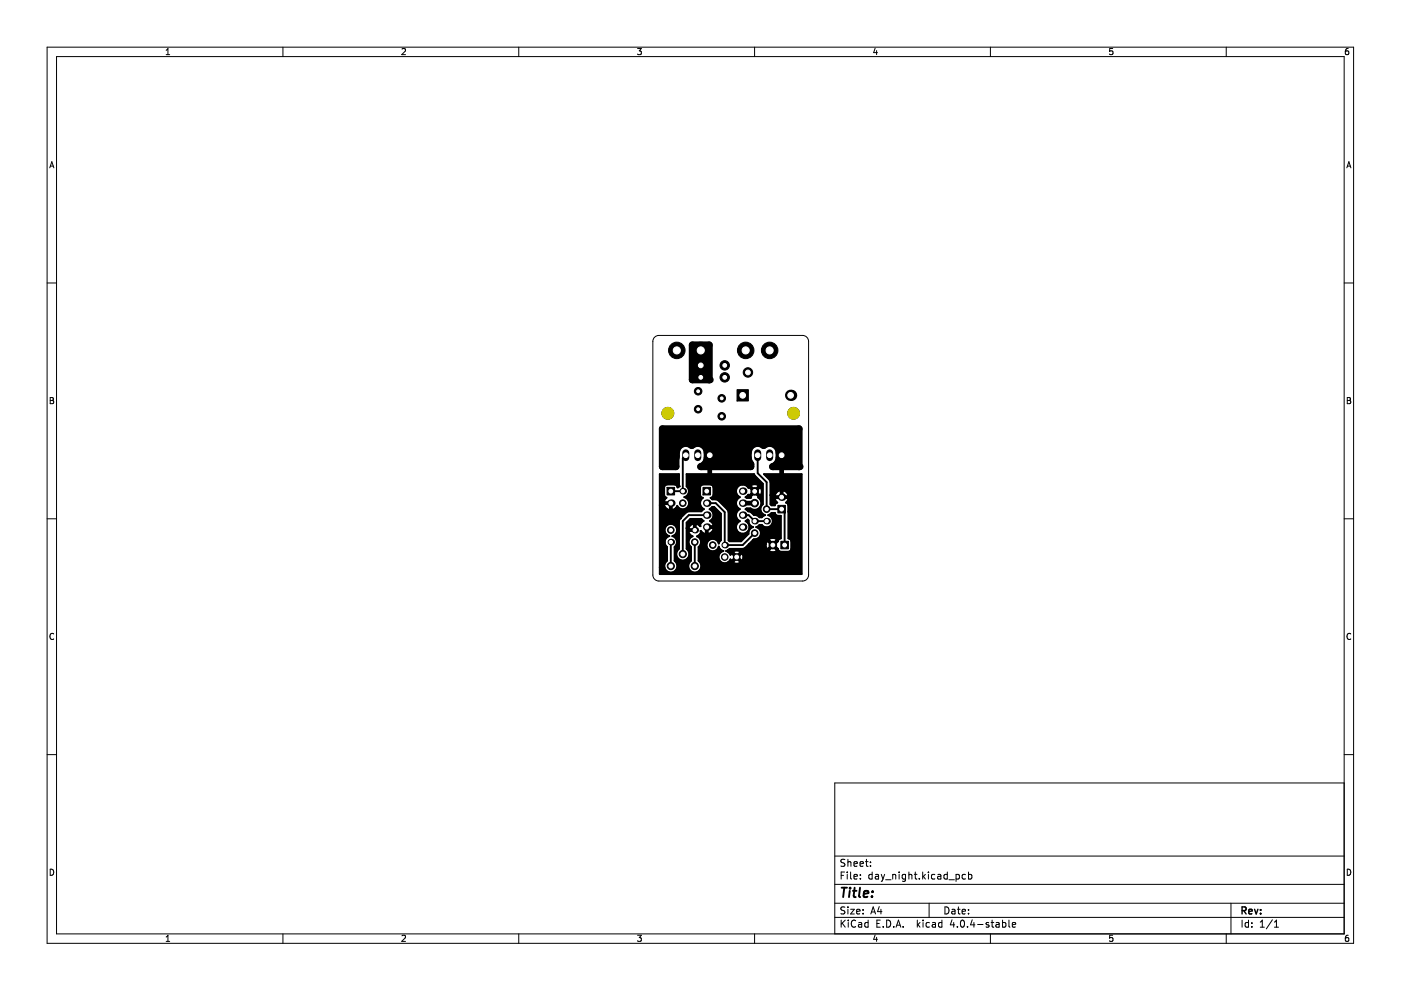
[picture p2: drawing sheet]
<svg xmlns="http://www.w3.org/2000/svg" width="297mm" height="210mm" viewBox="0 0 297 210" stroke-linecap="round" stroke-linejoin="round" font-family="sans-serif">
<g fill="none" stroke="#000" stroke-width=".21">
<path d="M10 10h277v190h-277zM12 12h273v186h-273zM35.2 11.6h.8M35.2 10.7l.4-.4v1.3M60 10v2M85.2 10.4l.5-.1 .3 .4-.8 .9h.8M110 10v2M135.2 10.3h.8l-.5 .5 .4 .1v.6l-.2 .1-.5-.1M160 10v2M185.5 10.2l-.3 1h.8M185.9 10.7v.9M210 10v2"/>
<path d="M235.9 10.3h-.6l-.1 .6 .7-.1v.7l-.2 .1-.5-.1M260 10v2M285.9 10.3l-.4 .1-.2 .2-.1 .7 .3 .3 .4-.1v-.7h-.4l-.3 .2M10.6 35.6l.4-1.3 .4 1.3M10.7 35.2h.6M285.6 35.6l.4-1.3 .4 1.3M285.7 35.2h.6M10 60h2M138.9 71.4l.8-.3h30.5a1.27 1.27 0 0 1 1.2 1.3v49.5a1.27 1.27 0 0 1-1.2 1.3h-30.5a1.27 1.27 0 0 1-1.3-1.3v-49.5l.1-.4zM285 60h2M10.6 84.3h.5l.2 .2-.2 .4 .2 .1 .1 .3-.3 .3h-.5zM10.6 84.9h.5"/>
<path d="M285.6 84.3h.5l.2 .2-.2 .4 .2 .1 .1 .3-.3 .3h-.5zM285.6 84.9h.5M10 110h2M285 110h2M11.4 134.4a.58 .58 0 0 0-.8 .5 .58 .58 0 0 0 .8 .6M286.4 134.4a.58 .58 0 0 0-.8 .5 .58 .58 0 0 0 .8 .6M10 160h2M285 166h-108v32M285 160h2M10.6 184.3a.66 .66 0 0 1 .8 .6 .66 .66 0 0 1-.8 .7zM35.2 198.7l.4-.4v1.3M35.2 199.6h.8"/>
<path d="M60 198v2M85.2 198.4l.5-.1 .3 .4-.8 .9h.8M110 198v2M135.2 198.3h.8l-.5 .5 .4 .1v.6l-.2 .1-.5-.1M160 198v2M177 194.5h108M177 191.5h108M177 187.5h108M177 181.5h108M178.3 195.1v1.5M178.3 185.6h.5M178.6 195.7l.6 .9"/>
<path d="M179.1 184.9h-.8v1.5M179.1 192.4l-.5-.1-.3 .1v.5l.7 .2 .1 .4-.3 .3-.5-.1M179.1 182.3l-.5-.1-.3 .1v.5l.7 .2 .1 .4-.3 .3-.5-.1M179.2 195.1l-.9 .8M179.6 184.9v.1M179.6 185.4v1M179.8 182.2v1.5M179.8 192.3v.1M179.8 192.8v1M179.8 182.8l.2-.1 .3 .1 .1 .9M179.8 195.1v.1M179.8 195.6v1"/>
<path d="M180.3 192.8h.8l-.8 1h.8M180.3 184.9v1.3l.3 .2M181.1 185.9l.7-.2-.1-.2-.4-.1-.2 .2v.7h.6M181.1 183.2l.7-.2-.1-.2-.4-.1-.2 .2v.7h.6M181.4 195.2a.71 .71 0 0 0-1 .5 .71 .71 0 0 0 .7 .9l.3-.2M181.6 193.3l.7-.2v-.2l-.5-.1-.2 .2 .1 .7h.6M182.1 195.7h.5l.1 .9M182.3 183.2l.8-.2-.1-.2-.4-.1-.3 .2 .1 .7h.6M182.4 186.2v.2M182.4 185.5v.1M182.7 195.9l-.5 .1-.2 .2 .2 .4 .5-.1M183 193.6v.2"/>
<path d="M183 192.9v.1M183.5 182.7h.6M183.7 182.2v1.3l.4 .2M184.1 195.7l-.5-.1-.3 .3 .2 .6h.6M184.1 195.1v1.5M184.6 183.5v.2M184.6 182.8v.1M184.6 193.8l.5-1.5 .5 1.5M184.8 193.4h.7M184.9 185.5l-.4-.1-.3 .3 .1 .6h.6M184.9 184.9v1.5M185.5 198.2l-.3 1h.8"/>
<path d="M185.6 185.5h.6l.1 .9M185.9 198.7v.9M185.9 195.8h.5M186.3 185.7l-.5 .1-.2 .2 .2 .4 .5-.1M186.4 192.2l-.3 1.1h.9M186.6 195.1h-.7v1.5h.7M186.8 192.8v1M186.8 185.4l.4 1M187.2 186.4l-.4 .5M187.3 196.4v.2M187.6 185.4l-.4 1M187.8 186.5h1.1"/>
<path d="M188 195.1a.76 .76 0 0 1 .9 .7 .76 .76 0 0 1-.9 .8zM189.3 185.5l.2-.1 .3 .1 .1 .9M189.3 185.4v1M189.5 196.4v.2M190 196.6l.5-1.5 .5 1.5M190.1 196.2h.7M190.6 184.9v.1M190.6 185.4v1M191.5 196.4v.2M192 185.5l-.4-.1-.3 .3 .1 .6h.6M192 185.4v1.2l-.3 .3-.4-.1M192.7 185.5l.2-.1 .4 .1v.9"/>
<path d="M192.7 184.9v1.5M193.8 185.4h.6M194.1 184.9v1.3l.3 .2M194.5 195.1v1.5M194.6 196l.5 .6M194.9 186.2v.2M195.1 195.6l-.6 .6M195.6 184.9v1.5M195.7 195.1v.1M195.7 195.6v1M195.8 185.8l.4 .6M196.2 185.4l-.6 .6"/>
<path d="M196.8 184.9v.1M196.8 185.4v1M197 191.5v3M197.1 195.7l-.5-.1-.3 .3 .2 .6h.6M197.7 195.7h.6v.9M198.2 185.5l-.4-.1-.3 .3 .1 .6h.6M198.3 195.9l-.5 .1-.2 .2 .2 .4 .5-.1M198.8 185.5h.6l.1 .9M199.5 185.7l-.5 .1-.2 .2 .2 .4 .5-.1M199.7 195.7l-.4-.1-.3 .3 .1 .6h.6M199.7 195.1v1.5M200.3 192.3a.76 .76 0 0 1 .9 .7 .76 .76 0 0 1-.9 .8z"/>
<path d="M200.8 185.5l-.4-.1-.3 .3 .2 .6h.5M200.8 184.9v1.5M201.2 186.5h1.1M201.8 192.9h.6l.1 .9M201.8 195l-.3 1.1h.9M202.2 195.6v1M202.5 193.1l-.5 .1-.2 .2 .2 .4 .5-.1M202.7 185.5l.4-.1 .3 .3-.1 .6h-.6M202.7 185.4v1.5M203 192.8h.6M203 196.4v.2M203.2 192.3v1.3l.4 .2"/>
<path d="M203.8 195.2l.2-.1a.8 .8 0 0 1 .5 .7 .8 .8 0 0 1-.5 .8l-.4-.6zM204 193.3l.7-.2-.1-.2-.4-.1-.2 .2 .1 .7h.5M204.7 185.5l-.4-.1-.3 .3 .1 .6h.6M205.1 196.4v.2M205.3 193.6v.2M205.3 184.9v1.5M205.3 192.9v.1M205.3 185.5l.5-.1 .3 .3-.2 .6h-.6M206.1 195l-.3 1.1h.9M206.5 195.6v1M207.3 196h1.1M209.6 195.7l-.3-.1-.2 .2v.2l.5 .2v.3h-.5"/>
<path d="M210 198v2M210.1 195.6h.6M210.3 195.1v1.3l.4 .2M211.2 195.7h.6v.9M211.8 195.9l-.5 .1-.2 .2 .2 .4 .5-.1M212.6 195.7l.4-.1 .3 .3-.2 .6h-.5M212.6 195.1v1.5M213.9 195.1v1.3l.2 .2M214.6 196.1l.7-.2v-.2l-.5-.1-.2 .2 .1 .7h.6M235.9 198.3h-.6l-.1 .6h.7v.6l-.2 .1-.5-.1M260 198v2M261 191.5v6.5"/>
<path d="M263.3 195.1v1.5M264.7 195.7l-.4-.1-.3 .3 .1 .6h.6M264.7 195.1v1.5M265.4 196.4v.2M265.4 195.7v.1M267.2 196.6h.9M267.2 195.5l.4-.4v1.5M269.8 195l-1.3 1.9M270.2 196.6h.9M270.2 195.5l.4-.4v1.5M285.6 184.3a.66 .66 0 0 1 .8 .6 .66 .66 0 0 1-.8 .7zM285.9 198.3l-.4 .1-.2 .2-.1 .7 .3 .3 .4-.1v-.6l-.4-.1-.3 .2"/>
</g>
<path d="M263.3 193.1l.8-.1 .1-.2-.1-.4-.8-.1v1.5M263.7 193.1l.5 .7M264.8 193.3l.7-.2-.1-.2-.4-.1-.2 .2v.7h.6M266 192.8l.3 1 .4-1M267.3 193.6v.2M267.3 192.9v.1" fill="none" stroke="#000" stroke-width=".3"/>
<g fill="none" stroke="#000" stroke-width=".4">
<path d="M145.4 96.5l-.6 .7v6.9h-2.6M160.6 96.5v3.8l1.9 1.9v5.8h3.2l.7 .6v7M139.9 107.1h.9M140.9 106.9h1.1v1.1l-.2 .1-.7-.5-.3-.5zM141.1 111.7a1.32 1.32 0 0 1 2.2-.1 1.32 1.32 0 0 1-.8 2.1 1.3 1.3 0 0 1 1 1 1.3 1.3 0 0 1-.5 1.3v2.9a1.38 1.38 0 0 1 .3 2 1.38 1.38 0 0 1-2.1 0 1.38 1.38 0 0 1 .2-2v-2.9a1.3 1.3 0 0 1-.4-1.3 1.3 1.3 0 0 1 .9-1 1.31 1.31 0 0 1-.8-2zM142.2 114.9v5.1M142.4 106.5h.1M142.4 106.9h.1M145.6 112h.4M146.2 111.5l.7-.4 .2 .1v1h-1l-.1-.2zM147.3 114.9v5.1M147.5 112.2h.1"/>
<path d="M147.5 112.6h.1M149.6 111.6h.1M149.6 112h1.6l.1 .2-.5 .7-.5 .3-.3-.1v-1.1M149.8 109.2h-3.8l-1.2 1.3v7M149.8 106.7h2l1.9 1.9v7h3.8l2.5-2.6M154.3 116.7h8.8M154.5 119.1h1M154.5 117.1h1M155.5 116.9l.8-.2 .6 .2v.2l-.7 .7-.7-.7zM155.9 118.1h.6M156.2 118.4l.7 .7v.3l-.8 .1-.6-.1v-.3zM157.2 117.4h.3l.1 .8-.1 .6h-.3l-.7-.7z"/>
<path d="M157.5 109.2h1.2l1.3 1.3h2.5M158.4 103.1h.8M158.6 104.9l-.5 .5 .2 .2h.8l.2-.1-.1-.2 .8-.8 .8 .8v.2a1.41 1.41 0 0 1 .4 2 1.41 1.41 0 0 1-2.1 .3h-.8l-.2 .2 .5 .4 .7 .3 .5 .5a1.15 1.15 0 0 1 1.2 .5h.5l.7-.5a1.3 1.3 0 0 1-1-1 1.3 1.3 0 0 1 .5-1.3v-4.3l-1.8-2.1h-14.3v2.6a1.3 1.3 0 0 1 .4 1.3 1.3 1.3 0 0 1-.9 1 1.31 1.31 0 0 1 .7 2.1 1.31 1.31 0 0 1-2.2-.3l-.2 .4-.7 .5-.3-.1v-1.5h-1.5l-.1-.3 .5-.7-.4-.3-.1-1.9a.61 .61 0 0 1 .6-.6h1.6a.61 .61 0 0 1 .6 .6l.4-.2v-2.6h-4.1v21.2h30.1v-21.2h-8l1.3 1.4v5l.3 .3h.7l.2-.5 .3-.1-.5-.8 .1-.2h2.6l.2 .2-.6 .8 .4 .1 .1 .5 .1 7a.61 .61 0 0 1 .6 .6v1.6a.61 .61 0 0 1-.6 .6h-1.6a.61 .61 0 0 1-.7-.6M158.6 104.9h.1M158.8 115.4h3.5M159.3 102.8l.9-.1 .5 .1 .1 .3-.8 .8-.8-.8zM159.7 114.5h3.4M159.7 104.2h.6M159.7 104.2l-.8-.8h-.2a1.4 1.4 0 0 0-2.3-.2 1.4 1.4 0 0 0 .5 2.2 1.39 1.39 0 0 0-.9 1.3 1.39 1.39 0 0 0 .9 1.3 1.39 1.39 0 0 0-.9 1.2 1.39 1.39 0 0 0 .9 1.3 1.4 1.4 0 0 0-.5 2.1 1.4 1.4 0 0 0 2.2 0 1.4 1.4 0 0 0-.5-2.1l.4-.4 .2 .4a1.26 1.26 0 0 0 1 1.3 1.28 1.28 0 0 0-1 1.4l-1.6 1.6h-2.4l-.2-.2-.1-6.3-2.1-2.2-.5-.2h-.8l-.3-.3a.61 .61 0 0 0 .6-.7v-1.6a.61 .61 0 0 0-.7-.6h-1.6a.61 .61 0 0 0-.6 .6v1.6a.61 .61 0 0 0 .6 .7 1.37 1.37 0 0 0 .2 2.4l-.5 .4-3 .1-1.7 1.7v6.1a1.38 1.38 0 0 0-.3 2.1 1.38 1.38 0 0 0 2.1 0 1.38 1.38 0 0 0-.2-2.1v-5.5l.8-.8h2.3l.5 .4-.7 .6-.1 .3 .1 .3-.8-.5-.2 .1v1.4h-1.4l-.1 .2 .2 .5 .7 .4a1.29 1.29 0 0 0-.4 2.3v2.9a1.38 1.38 0 0 0-.2 2 1.38 1.38 0 0 0 2 0 1.38 1.38 0 0 0-.2-2v-2.9a1.29 1.29 0 0 0-.3-2.3l.6-.4 .2-.5-.1-.2 .9 .6 .2-.1v-1.6l1.6 .1 .1-.3-.1-.3-.7-.6a1.38 1.38 0 0 0 .8-1.2 1.38 1.38 0 0 0-.9-1.2l.6-.5h.4l1.5 1.4v5.7l-.5 .7a1.32 1.32 0 0 0-2-.8 1.32 1.32 0 0 0 0 2.2 1.32 1.32 0 0 0 2-.8 1.16 1.16 0 0 0 1 .9 1.31 1.31 0 0 0-.8 2.1 1.31 1.31 0 0 0 2.3-.3l.3 .2 .7-.7M159.7 104.2l-.8 .8-.2-.1M161.1 103.4l.3 .1 .1 .8-.1 .6-.3 .1-.8-.8zM162.5 114.8h.3l.8 .8-.8 .8-.3-.1-.1-.3-.1-.6z"/>
<path d="M163.1 114.2l.9-.2 .6 .2 .1 .3-.8 .8-.8-.8zM163.3 105h1M163.9 115.9l.8 .8-.1 .2-.9 .2-.6-.2v-.2zM164.9 114.8l-.8 .8 .8 .8M164.9 114.8h.1M164.9 116.4h.1M164.9 114.8a.61 .61 0 0 1 .7-.6v-4.8h-.7a.61 .61 0 0 1-.6-.6h-.7l-.7 .4a1.3 1.3 0 0 1 .7 2 1.3 1.3 0 0 1-2.1 .1h-.5l-.7 .5a1.31 1.31 0 0 1 1 1.5 1.31 1.31 0 0 1-1.5 1l-2 2-3.1 .1-.8 .4 .5 .2 .5 .7v-.3h.3l.7 .7M165.5 104.1v1.1h-1.1l-.1-.2M165.5 104.1h.4M165.5 104.1l-.2-.1-.3 .1-.4 .4-.3 .5M165.9 104.1l.3-.1 .7 .5 .3 .5-.2 .2h-1.1zM139.9 120.3h1"/>
<path d="M178.4 188.2h1.2M179 188.2l-.2 2M180.2 188.9l-.2 1.3M180.3 188.2l-.1 .2M180.8 188.9h.8M181.2 188.2l-.2 1.7 .1 .2 .3 .1M182.3 188.2l-.2 1.7 .3 .3M183.1 189.5l1-.1v-.4l-.6-.1-.3 .3v.9h.7M184.9 190v.2M185 189v.2"/>
</g>
<path d="M150.5 96.5v5.1M165.7 96.5v5.1M157.5 106.7h2.5" fill="none" stroke="#000" stroke-width="1"/>
<g fill="#000">
<circle cx="150.4" cy="80.5" r=".75"/>
<circle cx="167.6" cy="83.8" r="1.2"/>
<circle cx="169.4" cy="98.9" r=".75"/>
<circle cx="142.2" cy="114.9" r=".7"/>
<circle cx="142.2" cy="106.7" r=".8"/>
<circle cx="144" cy="103.1" r=".2"/>
<circle cx="144.2" cy="109.9" r=".2"/>
<circle cx="144.8" cy="104.1" r=".7"/>
<circle cx="147.3" cy="112.4" r=".7"/>
<circle cx="149.8" cy="106.7" r=".8"/>
<circle cx="149.8" cy="111.8" r=".8"/>
<circle cx="149.8" cy="109.2" r=".8"/>
<circle cx="153.7" cy="115.6" r=".7"/>
<circle cx="157.5" cy="104.1" r=".8"/>
<circle cx="157.5" cy="109.2" r=".8"/>
<circle cx="157.5" cy="106.7" r=".8"/>
<circle cx="157.5" cy="111.8" r=".8"/>
<circle cx="160" cy="110.5" r=".7"/>
<circle cx="162.5" cy="110.5" r=".7"/>
<circle cx="165.7" cy="105.4" r=".8"/>
</g>
<g fill="#000" stroke="#000" stroke-width=".21">
<path d="M146.8 73.1h3.6v7.4h-3.6z" fill-rule="evenodd"/>
<path d="M156.3 82.6h2.4v2.4h-2.4z" fill-rule="evenodd"/>
<path d="M140.4 90.9h29v8h-5.6a1.92 1.92 0 0 0 1.4-1.8 2.35 2.35 0 0 0-2-3.1l-.8 .1-.5 .4a1.98 1.98 0 0 0-2.1-.3 1.98 1.98 0 0 0-1.2 1.8v1.1l.2 .7 .4 .6v.5h-10.6a1.92 1.92 0 0 0 1.3-1.8 2.35 2.35 0 0 0-2-3.1l-.7 .1-.5 .4a1.98 1.98 0 0 0-2.2-.3 1.98 1.98 0 0 0-1.1 1.8l-.1 2.9h-2.9z" fill-rule="evenodd"/>
<path d="M141.4 103.3h1.6v1.6h-1.6z" fill-rule="evenodd"/>
<path d="M139.9 100.5h4.1v2.6l-.3 .2-.4-.5-1.9-.1a.61 .61 0 0 0-.6 .6l.1 1.9 .4 .3-.5 .7 .1 .3h1.5v1.5l.3 .1 .7-.5 .2-.4a1.31 1.31 0 0 0 2.2 .3 1.31 1.31 0 0 0-.7-2.1 1.3 1.3 0 0 0 .9-1 1.3 1.3 0 0 0-.4-1.3v-2.6h14.3l1.8 2.1v4.3a1.3 1.3 0 0 0-.5 1.3 1.3 1.3 0 0 0 1 1l-.7 .5h-.5a1.15 1.15 0 0 0-1.2-.5l-.5-.5-.7-.3-.5-.4a1.43 1.43 0 0 1 1.6 .1 1.42 1.42 0 0 0 1.6-.9 1.42 1.42 0 0 0-.5-1.7v-.2l-.8-.8-.8 .8 .1 .2-.2 .1h-.8l-.2-.2 .5-.5 .3 .1 .8-.8h.6l.8 .8 .3-.1 .1-.6-.1-.8-.3-.1-.8 .8h-.6l-.8-.8h-.2l-.3-.3h.8l.8 .8 .8-.8-.1-.3-.5-.1h-.6l-.3 .1-.1 .3h-.8l-.4-.3a1.41 1.41 0 0 0-1.8 .8 1.41 1.41 0 0 0 .7 1.8 1.39 1.39 0 0 0-.9 1.3 1.39 1.39 0 0 0 .9 1.3 1.39 1.39 0 0 0-.9 1.2 1.39 1.39 0 0 0 .9 1.3 1.4 1.4 0 0 0-.5 2.1 1.4 1.4 0 0 0 2.2 0 1.4 1.4 0 0 0-.5-2.1l.4-.4 .2 .4a1.26 1.26 0 0 0 1 1.3 1.28 1.28 0 0 0-1 1.4l-1.6 1.6h-2.4l-.2-.2-.1-6.3-2.1-2.2-.5-.2h-.8l-.3-.3a.61 .61 0 0 0 .6-.7v-1.6l-.2-.4-.5-.2h-1.6a.61 .61 0 0 0-.6 .6v1.6l.2 .5 .4 .2-.2 .1a1.39 1.39 0 0 0 .4 2.3l-.5 .4-3 .1-1.7 1.7v6.1l-.4 .4a1.39 1.39 0 0 0 .4 1.9 1.39 1.39 0 0 0 1.9-.3 1.39 1.39 0 0 0-.3-2v-4.3h.4l.1 .2h1v-1l-.2-.1-.7 .4-.2 .5h-.4v-1.2l.8-.8h2.3l.5 .4-.7 .6-.1 .3 .1 .3-.8-.5-.2 .1v1.4h-1.4l-.1 .2 .2 .5 .7 .4a1.29 1.29 0 0 0-.4 2.3v2.9l-.3 .3a1.39 1.39 0 0 0 .3 2 1.39 1.39 0 0 0 1.9-.4 1.39 1.39 0 0 0-.3-1.9v-2.9l.3-.3a1.3 1.3 0 0 0-.6-2l.6-.4 .2-.5-.1-.2 .9 .6 .2-.1v-1.1h.4v1.1l.3 .1 .5-.3 .5-.7-.1-.2h-1.6v-.4h1.6l.1-.3-.1-.3-.7-.6 .4-.2a1.39 1.39 0 0 0-.5-2.2l.6-.5h.4l1.5 1.4v5.7l-.5 .7a1.32 1.32 0 0 0-2-.8 1.32 1.32 0 0 0 0 2.2 1.32 1.32 0 0 0 2-.8 1.16 1.16 0 0 0 1 .9 1.32 1.32 0 0 0-.9 1.9 1.32 1.32 0 0 0 2 .4h1v.3l.6 .1h.5l.3-.1v-.3l-.7-.7-.7 .7h-1l.4-.5 .3 .2 .7-.7h.6l.7 .7h.3l.1-.6-.1-.8h-.3l-.7 .7h-.6l-.7-.7h-.3v.3l-.4-.6h1l.7 .7 .7-.7v-.2l-.6-.2h-.5l-.3 .2v.2h-1l-.6-.3 .4-.1h8.8v.2l.6 .2 .9-.2 .1-.2-.8-.8-.8 .8h-8.8l.4-.3 3.1-.1 1-.9h3.5l.2 .9 .3 .1 .8-.8-.8-.8h-.3l-.2 .6h-3.5l.9-.9h3.4l.8 .8 .8-.8-.1-.3-.6-.2-.9 .2v.3h-3.4l.1-.2a1.31 1.31 0 0 0 1.5-1 1.31 1.31 0 0 0-1-1.5l.7-.5h.5a1.3 1.3 0 0 0 2.1-.1 1.3 1.3 0 0 0-.7-2l.7-.4h.7l.4 .5 .9 .1v4.8l-.5 .1-.2 .5-.8 .8 1.2 1.3 1.9 .1a.61 .61 0 0 0 .6-.6l-.1-1.9-.5-.3-.1-7-.1-.5-.4-.1 .6-.8-.2-.2h-2.6l-.1 .2 .5 .8-.3 .1-.2 .5h-.7l-.3-.3v-1.9h1l.1 .2h1.1v-1.1h.4v1.1h1.1l.2-.2-.3-.5-.7-.5-1.2 .1-.4 .4-.3 .5h-1v-3.1l-1.3-1.4h8v21.2h-30.1v-1.4h1l.2 .5a1.39 1.39 0 0 0 2.1 .2 1.39 1.39 0 0 0-.2-2.1v-2.9l.1-.1a1.32 1.32 0 0 0-.6-2.2 1.32 1.32 0 0 0 .8-2.1 1.32 1.32 0 0 0-2.2 0 1.32 1.32 0 0 0 .8 2.1 1.3 1.3 0 0 0-.9 1 1.3 1.3 0 0 0 .4 1.3v2.9l-.5 .8v.6h-1v-13.2h.9l.3 .5 .4 .4 .3 .1 .2-.1v-1.1h-1.1l-.1 .2h-.9z" fill-rule="evenodd"/>
<path d="M149 103.3h1.6v1.6h-1.6z" fill-rule="evenodd"/>
<path d="M164.9 107.2h1.6v1.6h-1.6z" fill-rule="evenodd"/>
<path d="M165.6 114.8h1.6v1.6h-1.6z" fill-rule="evenodd"/>
<circle cx="143.5" cy="74.3" r="1.75"/>
<circle cx="148.6" cy="74.3" r="1.75"/>
<circle cx="148.6" cy="77.5" r="1"/>
<circle cx="153.7" cy="77.5" r="1"/>
<circle cx="158.1" cy="74.3" r="1.75"/>
<circle cx="158.6" cy="79" r="1"/>
<circle cx="163.2" cy="74.3" r="1.75"/>
<circle cx="141.6" cy="87.6" r="1.25"/>
<circle cx="148" cy="86.8" r=".8"/>
<circle cx="148" cy="83" r=".8"/>
<circle cx="148.6" cy="80" r="1"/>
<circle cx="153" cy="84.5" r=".8"/>
<circle cx="153" cy="88.3" r=".8"/>
<circle cx="153.7" cy="80" r="1"/>
<circle cx="168.3" cy="87.6" r="1.25"/>
<circle cx="142.2" cy="112.4" r=".7"/>
<circle cx="144.8" cy="117.5" r=".76"/>
<circle cx="144.8" cy="106.7" r=".7"/>
<circle cx="147.3" cy="114.9" r=".7"/>
<circle cx="151.1" cy="115.6" r=".7"/>
<circle cx="153.7" cy="118.1" r=".7"/>
<circle cx="156.2" cy="118.1" r=".7"/>
<circle cx="160" cy="106.7" r=".8"/>
<circle cx="160" cy="104.2" r=".8"/>
<circle cx="160" cy="113" r=".7"/>
<circle cx="162.5" cy="108" r=".7"/>
<circle cx="163.9" cy="115.6" r=".8"/>
<circle cx="142.2" cy="120" r=".76"/>
<circle cx="147.3" cy="120" r=".76"/>
</g>
<path d="M146.8 73.1h3.6v7.4h-3.6zM140.4 90.9h29v8h-5.6a1.92 1.92 0 0 0 1.4-1.8 2.35 2.35 0 0 0-2-3.1l-.8 .1-.5 .4a1.98 1.98 0 0 0-2.1-.3 1.98 1.98 0 0 0-1.2 1.8v1.1l.2 .7 .4 .6v.5h-10.6a1.92 1.92 0 0 0 1.3-1.8 2.35 2.35 0 0 0-2-3.1l-.7 .1-.5 .4a1.98 1.98 0 0 0-2.2-.3 1.98 1.98 0 0 0-1.1 1.8l-.1 2.9h-2.9zM145.4 96v1M147.9 96v1M150.5 96v1M160.6 96v1M163.2 96v1M165.7 96v1" fill="none" stroke="#000" stroke-width="1.5"/>
<g fill="#fff" stroke="#fff" stroke-width=".21">
<circle cx="166.4" cy="115.6" r=".4"/>
<circle cx="163.9" cy="115.6" r=".4"/>
<circle cx="163.2" cy="96.5" r=".5"/>
<circle cx="160.6" cy="96.5" r=".5"/>
<circle cx="165.7" cy="96.5" r=".5"/>
<circle cx="147.9" cy="96.5" r=".5"/>
<circle cx="145.4" cy="96.5" r=".5"/>
<circle cx="150.5" cy="96.5" r=".5"/>
<circle cx="151.1" cy="115.6" r=".35"/>
<circle cx="153.7" cy="115.6" r=".35"/>
<circle cx="153.7" cy="118.1" r=".41"/>
<circle cx="156.2" cy="118.1" r=".41"/>
<circle cx="142.2" cy="112.4" r=".35"/>
<circle cx="142.2" cy="114.9" r=".35"/>
<circle cx="147.3" cy="114.9" r=".35"/>
<circle cx="147.3" cy="112.4" r=".35"/>
<circle cx="162.5" cy="108" r=".35"/>
<circle cx="162.5" cy="110.5" r=".35"/>
<circle cx="144.8" cy="106.7" r=".35"/>
<circle cx="144.8" cy="104.1" r=".35"/>
<circle cx="160" cy="113" r=".35"/>
<circle cx="160" cy="110.5" r=".35"/>
<circle cx="144.8" cy="117.5" r=".41"/>
<circle cx="147.3" cy="120" r=".41"/>
<circle cx="142.2" cy="120" r=".41"/>
<circle cx="149.8" cy="104.1" r=".4"/>
<circle cx="157.5" cy="111.8" r=".4"/>
<circle cx="149.8" cy="106.7" r=".4"/>
<circle cx="157.5" cy="109.2" r=".4"/>
<circle cx="149.8" cy="109.2" r=".4"/>
<circle cx="157.5" cy="106.7" r=".4"/>
<circle cx="149.8" cy="111.8" r=".4"/>
<circle cx="157.5" cy="104.1" r=".4"/>
<circle cx="158.1" cy="74.3" r=".75"/>
<circle cx="163.2" cy="74.3" r=".75"/>
<circle cx="143.5" cy="74.3" r=".75"/>
<circle cx="148.6" cy="74.3" r=".75"/>
<circle cx="157.5" cy="83.8" r=".6"/>
<circle cx="167.6" cy="83.8" r=".6"/>
<circle cx="160" cy="106.7" r=".4"/>
<circle cx="160" cy="104.2" r=".4"/>
<circle cx="153" cy="84.5" r=".3"/>
<circle cx="148" cy="83" r=".3"/>
<circle cx="148.6" cy="77.5" r=".5"/>
<circle cx="158.6" cy="79" r=".5"/>
<circle cx="153" cy="88.3" r=".3"/>
<circle cx="148" cy="86.8" r=".3"/>
<circle cx="153.7" cy="77.5" r=".4"/>
<circle cx="153.7" cy="80" r=".4"/>
<circle cx="148.6" cy="80" r=".4"/>
<circle cx="165.7" cy="108" r=".4"/>
<circle cx="165.7" cy="105.4" r=".4"/>
<circle cx="142.2" cy="104.1" r=".4"/>
<circle cx="142.2" cy="106.7" r=".4"/>
</g>
<g fill="#cdca00" stroke="#cdca00" stroke-width=".21">
<circle cx="141.6" cy="87.6" r="1.25"/>
<circle cx="168.3" cy="87.6" r="1.25"/>
</g>
</svg>
